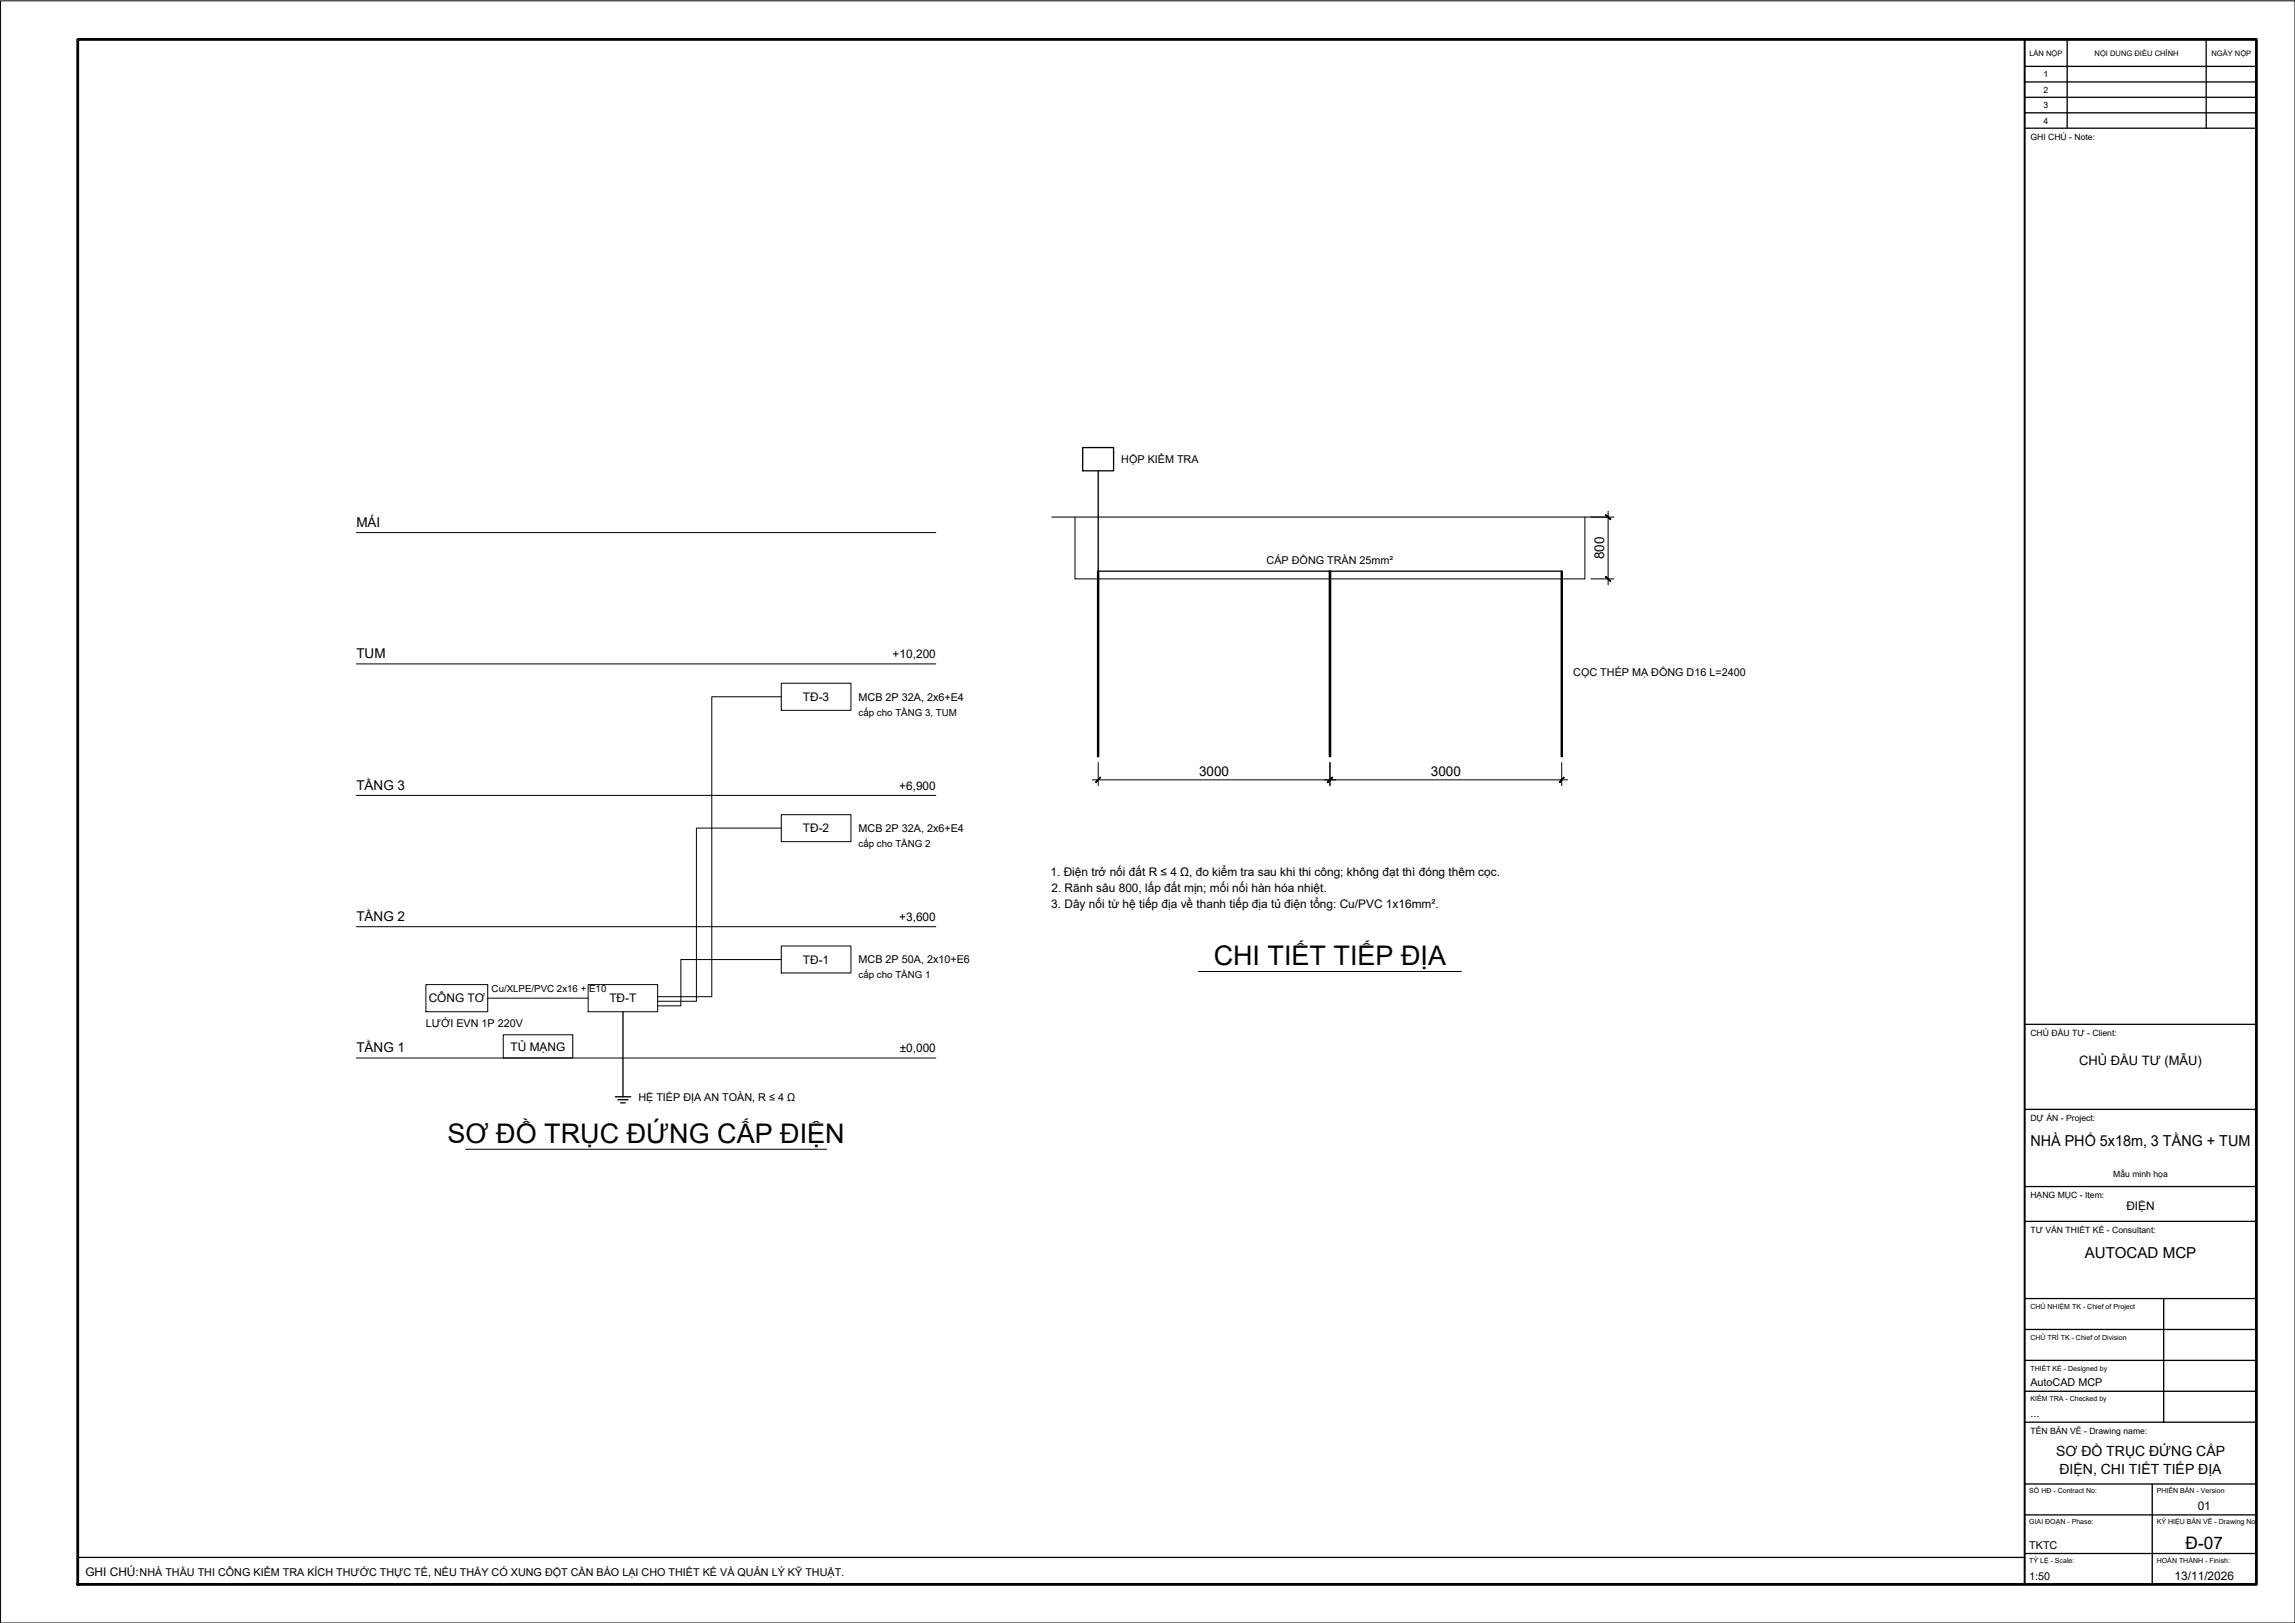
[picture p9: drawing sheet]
<svg xmlns="http://www.w3.org/2000/svg" width="594mm" height="420mm" viewBox="0 0 594 420" stroke-linecap="round" stroke-linejoin="round" font-family="sans-serif">
<defs><g id="words">
<g font-size="7">
<text x="314.2" y="249.9">CHI TIẾT TIẾP ĐỊA</text>
<text x="115.9" y="295.9">SƠ ĐỒ TRỤC ĐỨNG CẤP ĐIỆN</text>
</g>
<text font-size="4.5" x="565.8" y="401">Đ-07</text>
<g font-size="3.9">
<text x="525.6" y="296.7">NHÀ PHỐ 5x18m, 3 TẦNG + TUM</text>
<text x="539.6" y="325.7">AUTOCAD MCP</text>
</g>
<g font-size="3.6">
<text x="532.2" y="377">SƠ ĐỒ TRỤC ĐỨNG CẤP</text>
<text x="533.1" y="381.6">ĐIỆN, CHI TIẾT TIẾP ĐỊA</text>
</g>
<g font-size="3.5">
<text x="92.3" y="136.4">MÁI</text>
<text x="415.2" y="144.8" transform="rotate(-90 415.2 144.8)">800</text>
<text x="92.3" y="170.4">TUM</text>
<text x="310.4" y="200.8">3000</text>
<text x="370.4" y="200.8">3000</text>
<text x="92.3" y="204.4">TẦNG 3</text>
<text x="92.3" y="238.4">TẦNG 2</text>
<text x="92.3" y="272.4">TẦNG 1</text>
</g>
<text font-size="3.4" x="538.2" y="275.7">CHỦ ĐẦU TƯ (MẪU)</text>
<g font-size="3.1">
<text x="231.1" y="170.4">+10,200</text>
<text x="207.8" y="181.5">TĐ-3</text>
<text x="232.8" y="204.4">+6,900</text>
<text x="207.8" y="215.5">TĐ-2</text>
<text x="271.9" y="226.7">1. Điện trở nối đất R ≤ 4 Ω, đo kiểm tra sau khi thi công; không đạt thì đóng thêm cọc.</text>
<text x="272.2" y="230.8">2. Rãnh sâu 800, lấp đất mịn; mối nối hàn hóa nhiệt.</text>
<text x="232.8" y="238.4">+3,600</text>
<text x="272.1" y="235.1">3. Dây nối từ hệ tiếp địa về thanh tiếp địa tủ điện tổng: Cu/PVC 1x16mm².</text>
<text x="207.8" y="249.5">TĐ-1</text>
<text x="111" y="259.5">CÔNG TƠ</text>
<text x="157.7" y="259.5">TĐ-T</text>
<text x="132.2" y="272">TỦ MẠNG</text>
<text x="232.9" y="272.4">±0,000</text>
<text x="550.4" y="313.2">ĐIỆN</text>
<text x="568.9" y="391">01</text>
<text x="22.1" y="407.9">GHI CHÚ:NHÀ THẦU THI CÔNG KIỂM TRA KÍCH THƯỚC THỰC TẾ, NẾU THẤY CÓ XUNG ĐỘT CẦN BÁO LẠI CHO THIẾT KẾ VÀ QUẢN LÝ KỸ THUẬT.</text>
<text x="562.9" y="409">13/11/2026</text>
</g>
<g font-size="2.8">
<text x="290.3" y="119.8">HỘP KIỂM TRA</text>
<text x="327.9" y="145.9">CÁP ĐỒNG TRẦN 25mm²</text>
<text x="407.3" y="174.9">CỌC THÉP MẠ ĐỒNG D16 L=2400</text>
<text x="222.3" y="181.4">MCB 2P 32A, 2x6+E4</text>
<text x="222.3" y="215.4">MCB 2P 32A, 2x6+E4</text>
<text x="222.3" y="249.4">MCB 2P 50A, 2x10+E6</text>
<text x="110.3" y="265.9">LƯỚI EVN 1P 220V</text>
<text x="165.2" y="284.9">HỆ TIẾP ĐỊA AN TOÀN, R ≤ 4 Ω</text>
<text x="525.6" y="358.8">AutoCAD MCP</text>
<text x="525.6" y="366.8">...</text>
<text x="525.3" y="401">TKTC</text>
<text x="525.3" y="409">1:50</text>
</g>
<g font-size="2.5">
<text x="222.3" y="185.3">cấp cho TẦNG 3, TUM</text>
<text x="222.3" y="219.3">cấp cho TẦNG 2</text>
<text x="127.3" y="256.9">Cu/XLPE/PVC 2x16 + E10</text>
<text x="222.3" y="253.3">cấp cho TẦNG 1</text>
</g>
<g font-size="2.2">
<text x="529" y="20">1</text>
<text x="529" y="24">2</text>
<text x="529" y="28">3</text>
<text x="529" y="32">4</text>
<text x="525.6" y="36.2">GHI CHÚ - Note:</text>
<text x="525.6" y="268.2">CHỦ ĐẦU TƯ - Client:</text>
<text x="525.6" y="290.2">DỰ ÁN - Project:</text>
<text x="547" y="304.7">Mẫu minh họa</text>
<text x="525.6" y="310.2">HẠNG MỤC - Item:</text>
<text x="525.6" y="319.2">TƯ VẤN THIẾT KẾ - Consultant:</text>
<text x="525.6" y="371.2">TÊN BẢN VẼ - Drawing name:</text>
</g>
<g font-size="2">
<text x="525.3" y="14.4">LẦN NỘP</text>
<text x="542.2" y="14.4">NỘI DUNG ĐIỀU CHỈNH</text>
<text x="572.4" y="14.4">NGÀY NỘP</text>
</g>
<g font-size="1.8">
<text x="525.6" y="338.8">CHỦ NHIỆM TK - Chief of Project</text>
<text x="525.6" y="346.8">CHỦ TRÌ TK - Chief of Division</text>
<text x="525.6" y="354.8">THIẾT KẾ - Designed by</text>
<text x="525.6" y="362.8">KIỂM TRA - Checked by</text>
<text x="525.3" y="386.6">SỐ HĐ - Contract No:</text>
<text x="558.3" y="386.6">PHIÊN BẢN - Version</text>
<text x="525.3" y="394.6">GIAI ĐOẠN - Phase:</text>
<text x="558.3" y="394.6">KÝ HIỆU BẢN VẼ - Drawing No</text>
<text x="525.3" y="404.6">TỶ LỆ - Scale:</text>
<text x="558.3" y="404.6">HOÀN THÀNH - Finish:</text>
</g>
</g></defs>
<!-- layer: E-ANNO-TEXT -->
<g fill="none" stroke="#000" stroke-width=".26">
<path d="M92.3 137.9h149.9M272.3 133.9h145.5M416.3 132.4v19M411.8 149.9h6M92.3 171.9h149.9M284.3 197.4v6M344.3 197.4v6M404.3 197.4v6M92.3 205.9h149.9M282.8 201.9h123M92.3 239.9h149.9M310.2 251.5h68.1"/>
<path d="M92.3 273.9h149.9M120.5 297.5h93.5"/>
</g>
<!-- layer: E-POWR-EQPM -->
<path d="M202.2 176.9h18.1v7h-18.1zM202.2 210.9h18.1v7h-18.1zM110.3 254.9h16v7h-16zM152.2 254.9h18v7h-18zM202.2 244.9h18.1v7h-18.1zM130.3 267.9h18v6h-18z" fill="none" stroke="#000" stroke-width=".26"/>
<!-- layer: E-POWR-WIRE -->
<path d="M202.2 180.4h-18v77.6h-14M202.2 214.4h-21.9v44.8h-10.1M126.3 258.4h25.9M202.2 248.4h-26v12h-6" fill="none" stroke="#000" stroke-width=".26"/>
<!-- layer: E-GRND -->
<path d="M280.3 115.9h8v6h-8zM284.3 121.9v26h120M284.1 147.9h.3v48h-.3zM344.1 147.9h.3v48h-.3zM404.1 147.9h.3v48h-.3zM161.3 261.9v22M159.3 283.9h4M159.9 284.7h2.7M160.7 285.5h1.2" fill="none" stroke="#000" stroke-width=".34"/>
<!-- layer: A-HIDD -->
<path d="M278.3 133.9v16h132v-16" fill="none" stroke="#000" stroke-width=".26"/>
<!-- layer: 0 -->
<g fill="#000" stroke="#000" stroke-width=".26">
<path d="M415.6 133.4l1.2 1.1 .2-.1zM415.7 133.2l1.3 1.2-1.4-1z"/>
<path d="M415.7 149.2l-.1 .2 1.4 1zM415.6 149.4l1.4 1-.2 .1z"/>
<path d="M284.8 201.2l-1.1 1.4 1.2-1.3zM284.8 201.2l-1.1 1.4-.1-.2z"/>
<path d="M343.6 202.4l.1 .2 1.1-1.4zM344.8 201.2l.1 .1-1.2 1.3z"/>
<path d="M344.8 201.2l-1.1 1.4 1.2-1.3zM344.8 201.2l-1.1 1.4-.1-.2z"/>
<path d="M404.8 201.2l-1.2 1.2 .1 .2zM404.8 201.2l.1 .1-1.2 1.3z"/>
</g>
<!-- layer: A-ANNO-TTLB -->
<path d="M.1 .2h594v420h-594z" fill="none" stroke="#000" stroke-width=".26"/>
<path d="M20.1 10.2h564v400h-564z" fill="none" stroke="#000" stroke-width=".72"/>
<path d="M524.1 10.2v400" fill="none" stroke="#000" stroke-width=".51"/>
<g fill="none" stroke="#000" stroke-width=".34">
<path d="M524.1 17.2h60M535.1 10.2v23M571.1 10.2v23M524.1 33.2h60M524.1 21.2h60M524.1 25.2h60M524.1 29.2h60M524.1 265.2h60M524.1 287.2h60M524.1 307.2h60M524.1 316.2h60M524.1 336.2h60"/>
<path d="M560.1 336.2v32M524.1 344.2h60M524.1 352.2h60M524.1 368.2h60M524.1 360.2h60M524.1 384.2h60M524.1 392.2h60M557.1 384.2v26M20.1 403.2h504M524.1 402.2h60"/>
</g>
<use href="#words"/>
</svg>
